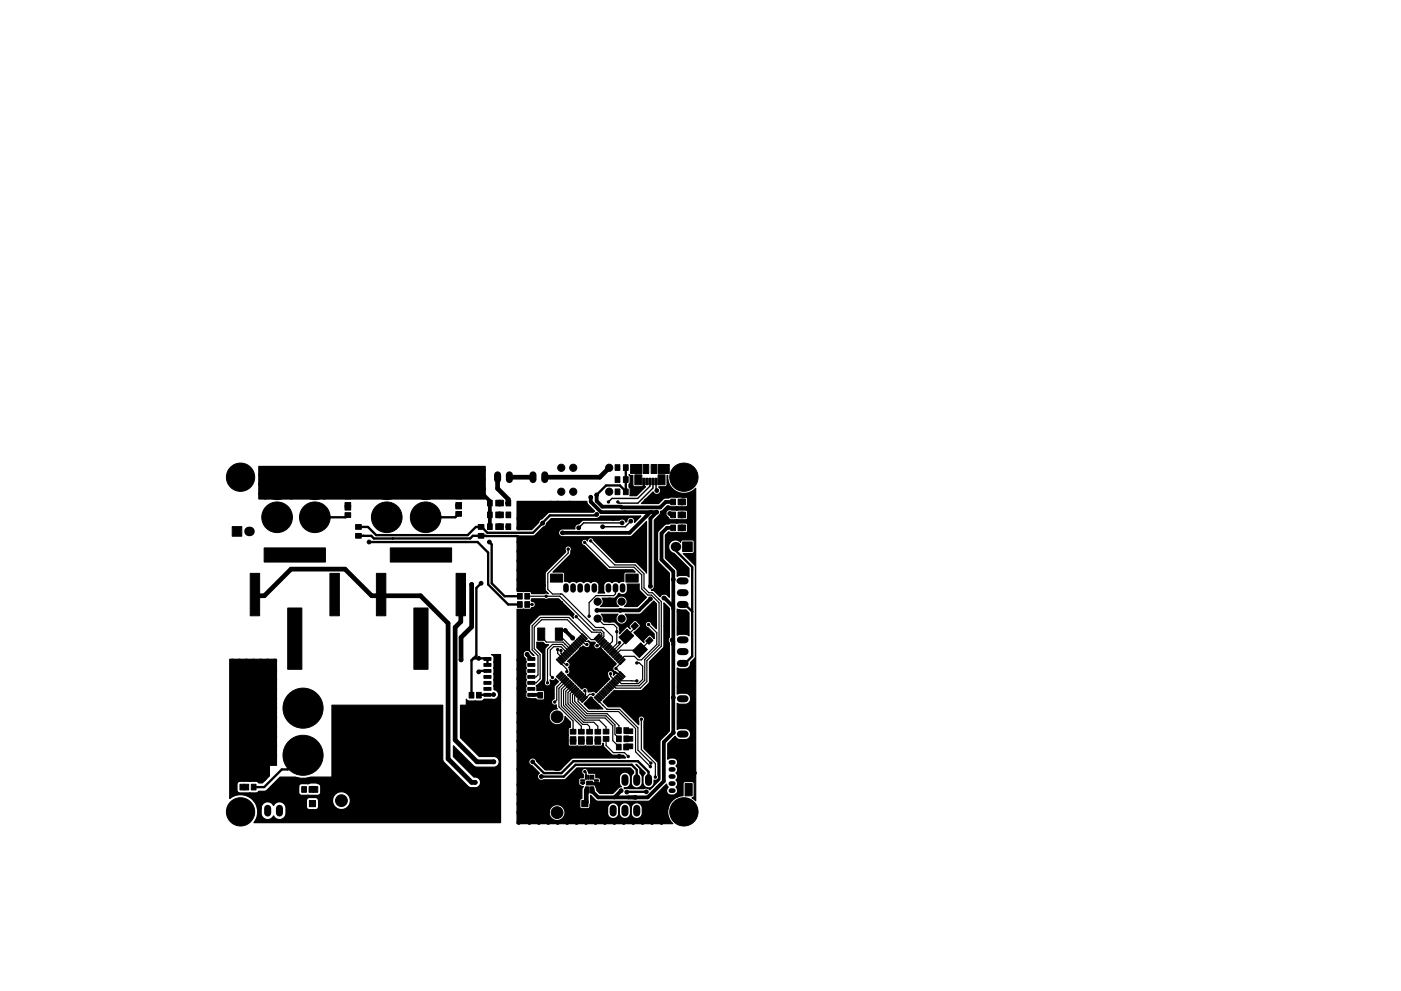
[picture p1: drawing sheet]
<svg xmlns="http://www.w3.org/2000/svg" width="297mm" height="210mm" viewBox="0 0 297 210" stroke-linecap="round" stroke-linejoin="round" font-family="sans-serif">
<g fill="#000" stroke="#000" stroke-width=".21">
<path d="M130.4 98.6h1v1.2h-1zM132.2 98.6h1v1.2h-1zM133.7 98.5h2.4v1.9h-2.4zM136.4 98.5h1.1v1.9h-1.1zM138.1 98.5h1.1v1.9h-1.1zM139.5 98.5h2.4v1.9h-2.4zM49.2 111.7h2.1v2.1h-2.1zM56 116.2h13v3h-13zM73.1 107.2h1.3v1h-1.3zM73.1 108.8h1.3v1h-1.3zM73.1 104.9h1.3v1h-1.3zM73.1 106.6h1.3v1h-1.3z"/>
<path d="M75.4 113.2h1.2v1h-1.2zM75.4 111.3h1.2v1h-1.2zM82.7 116.2h13v3h-13zM96.7 108.5h1.1v1h-1.1zM96.7 107h1.1v1h-1.1zM96.7 106.6h1.1v1h-1.1zM96.7 104.9h1.1v1h-1.1zM101.4 111.3h1.2v1h-1.2zM101.4 113.2h1.2v1h-1.2zM103.4 108.6h1v1.2h-1zM103.4 106.1h1v1.2h-1zM103.4 111.1h1v1.2h-1z"/>
<path d="M105.7 108.6h1v1.2h-1zM105.7 106.1h1v1.2h-1zM105.7 111.1h1v1.2h-1zM105.1 108.6h1v1.2h-1zM105.1 106.1h1v1.2h-1zM105.1 111.1h1v1.2h-1zM107.3 108.6h1v1.2h-1zM107.3 106.1h1v1.2h-1zM107.3 111.1h1v1.2h-1zM130.4 103.7h1v1.2h-1zM130.4 101.1h1v1.2h-1zM132.2 103.7h1v1.2h-1z"/>
<path d="M132.2 101.1h1v1.2h-1zM134.6 100.7h1.5v2.1h-1.5zM136.3 101.5h.4v1.3h-.4zM136.9 101.5h.5v1.3h-.5zM137.6 101.5h.4v1.3h-.4zM138.2 101.5h.5v1.3h-.5zM138.9 101.5h.4v1.3h-.4zM139.5 100.7h1.5v2.1h-1.5zM142.2 111.4h1v1.2h-1zM142.2 108.6h1v1.2h-1zM142.2 105.9h1v1.2h-1zM144.4 111.4h1v1.2h-1z"/>
<path d="M144.4 108.6h1v1.2h-1zM144.4 105.9h1v1.2h-1zM144.7 115h2.1v2h-2.1zM143.8 111.4h1v1.2h-1zM143.8 108.6h1v1.2h-1zM143.8 105.9h1v1.2h-1zM146.1 111.4h1v1.2h-1zM146.1 108.6h1v1.2h-1zM146.1 105.9h1v1.2h-1zM53 121.6h2v9h-2zM70 121.6h2v9h-2zM79.8 121.6h2v9h-2z"/>
<path d="M96.7 121.6h2v9h-2zM109.7 127.6h1v1.2h-1zM109.7 125.9h1v1.2h-1zM111.3 127.6h1v1.2h-1zM111.3 125.9h1v1.2h-1zM114 133.2h1.5v2.6h-1.5zM114 127.6h1.5v2.6h-1.5zM116.7 121.8h2.6v1.7h-2.6zM118.1 139.8l1.1 1-.1 .2-1.1-1zM118.4 139.4l1.1 1-.1 .2-1.1-1zM118.8 139.1l1.1 1-.1 .2-1.1-1zM119.2 138.7l1.1 1-.2 .2-1.1-1z"/>
<path d="M117.8 127.6h1.4v2.6h-1.4zM117.8 133.2h1.4v2.6h-1.4zM119.4 138.5l.2-.1 1 1.1-.2 .1zM119.9 138l1.1 1-.2 .2-1.1-1zM120.1 137.8l.2-.1 1 1.1-.2 .1zM120.5 137.4l.2-.1 1 1.1-.2 .1zM120.8 137.1l.2-.1 1 1-.2 .2zM121.2 136.7l.2-.1 1 1.1-.2 .1zM121.5 136.4l.2-.2 1 1.1-.2 .2zM121.9 136l.2-.1 1 1.1-.2 .1zM122.2 135.6l.2-.1 1 1.1-.2 .2zM122.7 135.2l1.1 1-.1 .2-1.1-1z"/>
<path d="M122.9 134.9l.2-.1 1 1.1-.2 .1zM123.3 134.6l.2-.1 1 1.1-.2 .1zM127 134.5l.2 .2-1.1 1-.1-.2zM127.4 134.8l.2 .2-1.1 1-.1-.2zM127.7 135.2l.2 .2-1.1 1-.1-.2zM127.1 136.5l1-1 .2 .2-1 1.1zM127.4 136.9l1-1 .2 .1-1 1.1zM128.8 136.3l.2 .2-1.1 1-.1-.2zM128.1 137.6l1-1 .2 .1-1 1.1zM129.5 137l.2 .2-1.1 1-.1-.2zM128.8 138.3l1-1 .3 .1-1.1 1.1zM129.2 138.7l1-1 .2 .1-1 1.1z"/>
<path d="M129.5 139l1-1 .3 .1-1.1 1.1zM129.9 139.4l1-1 .2 .1-1 1.1zM130.3 139.7l1-1 .2 .1-1 1.1zM130.6 140.1l1-1 .2 .1-1 1.1zM131 140.4l1-1 .2 .1-1 1.1zM132.3 139.8l.2 .2-1.1 1-.1-.2zM132.7 121.8h2.6v1.7h-2.6zM134.6 132l.8 .8-.9 .8-.7-.7zM131.2 135.2l1.7-1.7 1.5 1.4-1.7 1.7zM135.1 134.2l.9-.8 .7 .7-.9 .8zM136.4 133.8l.7 .7-.8 .9-.7-.7zM135.8 136.4l1.5 1.4-1.7 1.7-1.5-1.4z"/>
<path d="M136.9 136l.8-.9 .7 .7-.8 .9zM61 129h3v13h-3zM87.7 129h3v13h-3zM99.5 146.9h1v1.2h-1zM101 146.9h1v1.2h-1zM102.6 139.5h1.5v.6h-1.5zM102.6 140.8h1.5v.6h-1.5zM102.6 142h1.5v.6h-1.5zM102.6 143.3h1.5v.6h-1.5zM102.6 144.6h1.5v.6h-1.5zM102.6 145.9h1.5v.6h-1.5zM102.6 147.1h1.5v.6h-1.5z"/>
<path d="M102.6 148.4h1.5v.6h-1.5zM111.9 148.4h1.5v.6h-1.5zM111.9 147.1h1.5v.6h-1.5zM111.9 145.9h1.5v.6h-1.5zM111.9 144.6h1.5v.6h-1.5zM111.9 143.3h1.5v.6h-1.5zM111.9 142h1.5v.6h-1.5zM111.9 140.8h1.5v.6h-1.5zM111.9 139.5h1.5v.6h-1.5zM114.1 146.9h1v1.2h-1zM115.9 146.9h1v1.2h-1zM119 142.5l.2 .2-1.1 1-.1-.2z"/>
<path d="M119.3 142.9l.2 .2-1 1-.2-.2zM119.7 143.2l.2 .2-1.1 1-.1-.2zM120 143.6l.3 .2-1.1 1-.2-.2zM120.4 143.9l.2 .2-1.1 1-.1-.2zM119.8 145.3l1-1 .2 .1-1 1.1zM120.9 156.9h1.2v1h-1.2zM120.9 158.7h1.2v1h-1.2zM120.9 156.3h1.2v1h-1.2zM120.9 154.7h1.2v1h-1.2zM120.1 145.6l1-1 .2 .1-1 1.1zM120.5 146l1-1 .2 .1-1 1.1zM120.8 146.3l1-1 .2 .2-1 1z"/>
<path d="M121.2 146.7l1-1 .2 .1-1 1.1zM121.5 147l1-1 .2 .2-1 1.1zM122.6 158.7h1.2v1h-1.2zM122.6 156.9h1.2v1h-1.2zM122.6 154.7h1.2v1h-1.2zM122.6 156.3h1.2v1h-1.2zM121.9 147.4l1-1 .2 .1-1 1.1zM122.2 147.7l1-1 .2 .2-1 1.1zM122.6 148.1l1-1 .2 .1-1 1.1zM123.9 147.5l.2 .2-1 1-.2-.2zM124.3 147.8l.2 .2-1.1 1-.1-.2zM124.4 156.9h1.2v1h-1.2z"/>
<path d="M124.4 158.7h1.2v1h-1.2zM124.4 156.3h1.2v1h-1.2zM124.4 154.7h1.2v1h-1.2zM126.2 158.7h1.2v1h-1.2zM126.2 156.9h1.2v1h-1.2zM126.2 154.7h1.2v1h-1.2zM126.2 156.3h1.2v1h-1.2zM126.1 147.8l1.1 1-.1 .2-1.1-1zM126.5 147.5l1.1 1-.1 .2-1.1-1zM126.7 147.2l.2-.1 1 1.1-.2 .1zM127.1 146.9l.2-.2 1 1.1-.2 .2zM127.5 146.4l1.1 1-.1 .2-1.1-1z"/>
<path d="M127.8 146.2l.2-.2 1 1.1-.2 .2zM128.2 145.7l1.1 1-.1 .2-1.1-1zM128.5 145.4l.2-.1 1 1.1-.2 .1zM128.8 145.1l.2-.1 1 1.1-.2 .1zM127.9 156.3h1.2v1h-1.2zM127.9 154.7h1.2v1h-1.2zM129.3 144.6l1.1 1-.1 .2-1.1-1zM129.5 144.4l.3-.1 1 1.1-.3 .1zM129.9 144l.2-.1 1 1.1-.2 .1zM130.4 143.6l1.1 1-.2 .2-1.1-1zM130.7 157.9h1v1.2h-1zM130.7 156.1h1v1.2h-1z"/>
<path d="M130.7 154.4h1v1.2h-1zM130.6 143.3l.2-.1 1 1.1-.2 .1zM131 143l.2-.1 1 1.1-.2 .1zM131.3 142.6l.2-.1 1 1.1-.2 .1zM132.2 157.9h1v1.2h-1zM132.3 156.1h1v1.2h-1zM132.3 154.4h1v1.2h-1zM132.6 157.8h1.6v1h-1.6zM132.6 156.2h1.6v1h-1.6zM132.6 154.6h1.6v1h-1.6zM137.6 154.6h1.6v1h-1.6zM137.6 156.2h1.6v1h-1.6z"/>
<path d="M137.6 157.8h1.6v1h-1.6zM49.1 166.4h1v1.2h-1zM51.7 166.4h1v1.2h-1zM50.9 166.4h1v1.2h-1zM53.3 166.4h1v1.2h-1zM64 166.9h1v1.2h-1zM65.6 169.8h1.3v1.3h-1.3zM66.4 166.9h1v1.2h-1zM65.5 166.9h1v1.2h-1zM68.1 166.9h1v1.2h-1zM123.1 165.9h.9v.3h-.9zM123.1 165.4h.9v.3h-.9z"/>
<path d="M123.4 169.8h1.2v1.3h-1.2zM124.1 164.5h.3v.8h-.3zM124.1 166.9h.4v1.3h-.4zM124.6 164.5h.3v.8h-.3zM124.5 166.9h.4v1.3h-.4zM125.1 164.5h.3v.8h-.3zM125.1 166.9h.4v1.3h-.4zM125.6 164.5h.3v.8h-.3zM125.5 166.9h.4v1.3h-.4zM126 165.4h.9v.3h-.9zM126 165.9h.9v.3h-.9zM145.2 160.6h1.6v2.6h-1.6z"/>
<path d="M145.2 166.2h1.6v2.6h-1.6z"/>
<circle cx="56" cy="99.7" r=".4"/>
<circle cx="57.5" cy="99.7" r=".4"/>
<circle cx="59" cy="99.7" r=".4"/>
<circle cx="60.5" cy="99.7" r=".4"/>
<circle cx="62" cy="99.7" r=".4"/>
<circle cx="63.5" cy="99.7" r=".4"/>
<circle cx="65" cy="99.7" r=".4"/>
<circle cx="66.5" cy="99.7" r=".4"/>
<circle cx="68" cy="99.7" r=".4"/>
<circle cx="69.5" cy="99.7" r=".4"/>
<circle cx="71" cy="99.7" r=".4"/>
<circle cx="72.5" cy="99.7" r=".4"/>
<circle cx="74" cy="99.7" r=".4"/>
<circle cx="75.5" cy="99.7" r=".4"/>
<circle cx="77" cy="99.7" r=".4"/>
<circle cx="78.5" cy="99.7" r=".4"/>
<circle cx="80" cy="99.7" r=".4"/>
<circle cx="81.5" cy="99.7" r=".4"/>
<circle cx="83" cy="99.7" r=".4"/>
<circle cx="84.5" cy="99.7" r=".4"/>
<circle cx="86" cy="99.7" r=".4"/>
<circle cx="87.5" cy="99.7" r=".4"/>
<circle cx="89" cy="99.7" r=".4"/>
<circle cx="90.5" cy="99.7" r=".4"/>
<circle cx="92" cy="99.7" r=".4"/>
<circle cx="93.5" cy="99.7" r=".4"/>
<circle cx="95" cy="99.7" r=".4"/>
<circle cx="96.5" cy="99.7" r=".4"/>
<circle cx="98" cy="99.7" r=".4"/>
<circle cx="99.5" cy="99.7" r=".4"/>
<circle cx="101" cy="99.7" r=".4"/>
<circle cx="102.5" cy="99.7" r=".4"/>
<circle cx="119" cy="99.2" r=".76"/>
<circle cx="121.5" cy="99.2" r=".76"/>
<circle cx="129.2" cy="99.2" r=".76"/>
<circle cx="130.9" cy="99.2" r=".4"/>
<circle cx="51" cy="101.2" r="3"/>
<circle cx="55.2" cy="104.7" r=".4"/>
<circle cx="55.2" cy="102.7" r=".4"/>
<circle cx="55.3" cy="100.7" r=".4"/>
<circle cx="56" cy="103.7" r=".4"/>
<circle cx="56" cy="101.7" r=".4"/>
<circle cx="56.3" cy="105.5" r=".4"/>
<circle cx="56.7" cy="100.7" r=".4"/>
<circle cx="58.7" cy="102.7" r="3.2"/>
<circle cx="58.7" cy="109.7" r="3.2"/>
<circle cx="61.2" cy="102.7" r=".4"/>
<circle cx="61.3" cy="100.7" r=".4"/>
<circle cx="61.7" cy="105.5" r=".4"/>
<circle cx="62" cy="103.7" r=".4"/>
<circle cx="62" cy="101.7" r=".4"/>
<circle cx="62.7" cy="104.7" r=".4"/>
<circle cx="62.7" cy="102.7" r=".4"/>
<circle cx="62.7" cy="100.7" r=".4"/>
<circle cx="63.5" cy="103.7" r=".4"/>
<circle cx="63.5" cy="101.7" r=".4"/>
<circle cx="64.2" cy="104.7" r=".4"/>
<circle cx="64.2" cy="102.7" r=".4"/>
<circle cx="64.3" cy="100.7" r=".4"/>
<circle cx="66.8" cy="102.7" r="3.3"/>
<circle cx="66.8" cy="109.7" r="3.3"/>
<circle cx="68.7" cy="105.5" r=".4"/>
<circle cx="68.7" cy="100.7" r=".4"/>
<circle cx="70.2" cy="104.7" r=".4"/>
<circle cx="70.2" cy="102.7" r=".4"/>
<circle cx="70.3" cy="100.7" r=".4"/>
<circle cx="71" cy="103.7" r=".4"/>
<circle cx="71" cy="101.7" r=".4"/>
<circle cx="71.8" cy="104.7" r=".4"/>
<circle cx="71.8" cy="102.7" r=".4"/>
<circle cx="71.8" cy="100.7" r=".4"/>
<circle cx="72.5" cy="103.7" r=".4"/>
<circle cx="72.5" cy="101.7" r=".4"/>
<circle cx="73.2" cy="104.7" r=".4"/>
<circle cx="73.2" cy="102.7" r=".4"/>
<circle cx="73.3" cy="100.7" r=".4"/>
<circle cx="74" cy="103.7" r=".4"/>
<circle cx="74" cy="101.7" r=".4"/>
<circle cx="74.8" cy="104.7" r=".4"/>
<circle cx="74.8" cy="102.7" r=".4"/>
<circle cx="74.8" cy="100.7" r=".4"/>
<circle cx="75.5" cy="103.7" r=".4"/>
<circle cx="75.5" cy="101.7" r=".4"/>
<circle cx="76" cy="113.7" r=".4"/>
<circle cx="76" cy="111.8" r=".4"/>
<circle cx="76.2" cy="104.7" r=".4"/>
<circle cx="76.2" cy="102.7" r=".4"/>
<circle cx="76.3" cy="100.7" r=".4"/>
<circle cx="77" cy="103.7" r=".4"/>
<circle cx="77" cy="101.7" r=".4"/>
<circle cx="77.8" cy="104.7" r=".4"/>
<circle cx="77.8" cy="102.7" r=".4"/>
<circle cx="77.8" cy="100.7" r=".4"/>
<circle cx="78.2" cy="115" r=".4"/>
<circle cx="78.5" cy="103.7" r=".4"/>
<circle cx="78.5" cy="101.7" r=".4"/>
<circle cx="79.2" cy="104.7" r=".4"/>
<circle cx="79.2" cy="102.7" r=".4"/>
<circle cx="79.3" cy="100.7" r=".4"/>
<circle cx="82" cy="102.7" r="3.3"/>
<circle cx="82" cy="109.7" r="3.3"/>
<circle cx="84.5" cy="103.7" r=".4"/>
<circle cx="84.5" cy="101.7" r=".4"/>
<circle cx="85.2" cy="104.7" r=".4"/>
<circle cx="85.2" cy="102.7" r=".4"/>
<circle cx="85.3" cy="100.7" r=".4"/>
<circle cx="86" cy="103.7" r=".4"/>
<circle cx="86" cy="101.7" r=".4"/>
<circle cx="86.7" cy="104.7" r=".4"/>
<circle cx="86.7" cy="102.7" r=".4"/>
<circle cx="86.8" cy="100.7" r=".4"/>
<circle cx="87.5" cy="103.7" r=".4"/>
<circle cx="87.5" cy="101.7" r=".4"/>
<circle cx="88.2" cy="104.7" r=".4"/>
<circle cx="88.2" cy="100.7" r=".4"/>
<circle cx="90.3" cy="102.7" r="3.2"/>
<circle cx="90.3" cy="109.7" r="3.2"/>
<circle cx="92.7" cy="104.7" r=".4"/>
<circle cx="92.7" cy="102.7" r=".4"/>
<circle cx="92.8" cy="100.7" r=".4"/>
<circle cx="93.5" cy="103.7" r=".4"/>
<circle cx="93.5" cy="101.7" r=".4"/>
<circle cx="94.2" cy="104.7" r=".4"/>
<circle cx="94.2" cy="102.7" r=".4"/>
<circle cx="94.2" cy="100.7" r=".4"/>
<circle cx="95" cy="103.7" r=".4"/>
<circle cx="95" cy="101.7" r=".4"/>
<circle cx="95.7" cy="104.7" r=".4"/>
<circle cx="95.7" cy="102.7" r=".4"/>
<circle cx="95.8" cy="100.7" r=".4"/>
<circle cx="96.5" cy="103.7" r=".4"/>
<circle cx="96.5" cy="101.7" r=".4"/>
<circle cx="97.2" cy="104.7" r=".4"/>
<circle cx="97.2" cy="102.7" r=".4"/>
<circle cx="97.2" cy="100.7" r=".4"/>
<circle cx="98" cy="103.7" r=".4"/>
<circle cx="98.7" cy="104.7" r=".4"/>
<circle cx="99" cy="101.7" r="2.25"/>
<circle cx="99.5" cy="103.7" r=".4"/>
<circle cx="100.2" cy="104.7" r=".4"/>
<circle cx="101" cy="103.7" r=".4"/>
<circle cx="101" cy="101.7" r=".4"/>
<circle cx="101.8" cy="102.7" r=".4"/>
<circle cx="101.8" cy="100.7" r=".4"/>
<circle cx="102" cy="113.7" r=".4"/>
<circle cx="102" cy="111.8" r=".4"/>
<circle cx="102" cy="105" r=".4"/>
<circle cx="102.5" cy="103.7" r=".4"/>
<circle cx="102.5" cy="101.7" r=".4"/>
<circle cx="103.8" cy="115" r=".4"/>
<circle cx="107.7" cy="106.7" r=".4"/>
<circle cx="107.7" cy="111.7" r=".4"/>
<circle cx="107.8" cy="109.2" r=".4"/>
<circle cx="110" cy="119" r=".4"/>
<circle cx="110" cy="117" r=".4"/>
<circle cx="110" cy="112" r=".4"/>
<circle cx="110" cy="115" r=".4"/>
<circle cx="110" cy="110" r=".4"/>
<circle cx="110.5" cy="108.5" r=".4"/>
<circle cx="111.5" cy="107.5" r=".4"/>
<circle cx="113.5" cy="107.5" r=".4"/>
<circle cx="115" cy="111" r=".4"/>
<circle cx="115.2" cy="107.2" r=".4"/>
<circle cx="116.7" cy="106.7" r=".4"/>
<circle cx="118.2" cy="106.7" r=".4"/>
<circle cx="119" cy="104.3" r=".76"/>
<circle cx="119.2" cy="113" r=".4"/>
<circle cx="120.5" cy="116.5" r=".25"/>
<circle cx="120.8" cy="106.7" r=".4"/>
<circle cx="121.5" cy="104.3" r=".76"/>
<circle cx="122.5" cy="110.5" r=".4"/>
<circle cx="122.7" cy="112" r=".4"/>
<circle cx="124" cy="115.1" r=".25"/>
<circle cx="125.2" cy="114.8" r=".25"/>
<circle cx="125.2" cy="105.5" r=".4"/>
<circle cx="126.5" cy="105" r=".4"/>
<circle cx="126.5" cy="109.1" r=".4"/>
<circle cx="127.8" cy="111.8" r=".4"/>
<circle cx="128.4" cy="115.5" r=".25"/>
<circle cx="129" cy="106.5" r=".25"/>
<circle cx="129.2" cy="104.3" r=".76"/>
<circle cx="130" cy="110" r=".4"/>
<circle cx="130.9" cy="104.3" r=".4"/>
<circle cx="130.9" cy="101.7" r=".4"/>
<circle cx="131" cy="106.5" r=".25"/>
<circle cx="131.9" cy="110.9" r=".4"/>
<circle cx="133.8" cy="110.6" r=".4"/>
<circle cx="136.5" cy="103.2" r=".25"/>
<circle cx="137" cy="106.2" r=".4"/>
<circle cx="139.2" cy="104.1" r=".4"/>
<circle cx="139.3" cy="108.7" r=".4"/>
<circle cx="141.5" cy="103.5" r=".4"/>
<circle cx="142" cy="108.9" r=".4"/>
<circle cx="142.5" cy="114.2" r=".4"/>
<circle cx="143" cy="105" r=".4"/>
<circle cx="145" cy="101.2" r="3"/>
<circle cx="145" cy="105.2" r=".4"/>
<circle cx="147" cy="113.7" r=".4"/>
<circle cx="147" cy="104.7" r=".4"/>
<circle cx="97.8" cy="140" r=".4"/>
<circle cx="100" cy="124" r=".4"/>
<circle cx="101.5" cy="139.7" r=".4"/>
<circle cx="102" cy="123.7" r=".4"/>
<circle cx="110" cy="140" r=".4"/>
<circle cx="110" cy="123" r=".4"/>
<circle cx="110" cy="125" r=".4"/>
<circle cx="110" cy="121" r=".4"/>
<circle cx="111.2" cy="136.7" r=".4"/>
<circle cx="111.2" cy="130.5" r=".4"/>
<circle cx="111.2" cy="134" r=".4"/>
<circle cx="111.8" cy="138.8" r=".4"/>
<circle cx="112" cy="124.2" r=".4"/>
<circle cx="112.8" cy="128.2" r=".25"/>
<circle cx="113.2" cy="122.7" r=".4"/>
<circle cx="114" cy="125.5" r=".4"/>
<circle cx="114.7" cy="134.5" r=".4"/>
<circle cx="115" cy="137.7" r=".4"/>
<circle cx="115.2" cy="124.2" r=".4"/>
<circle cx="115.8" cy="126.5" r=".25"/>
<circle cx="118.2" cy="137.8" r=".25"/>
<circle cx="118.5" cy="134.5" r=".4"/>
<circle cx="118.9" cy="138" r=".25"/>
<circle cx="119.8" cy="133.7" r=".4"/>
<circle cx="121.4" cy="135.4" r=".4"/>
<circle cx="122.2" cy="130.8" r=".25"/>
<circle cx="123.2" cy="137.7" r=".4"/>
<circle cx="124.4" cy="136.7" r=".25"/>
<circle cx="124.9" cy="130.7" r=".25"/>
<circle cx="125" cy="139.5" r=".4"/>
<circle cx="126.6" cy="129.5" r=".4"/>
<circle cx="126.6" cy="137" r=".25"/>
<circle cx="126.7" cy="131.2" r=".76"/>
<circle cx="126.7" cy="127.6" r=".76"/>
<circle cx="127.5" cy="138.2" r=".4"/>
<circle cx="129.2" cy="131.2" r=".76"/>
<circle cx="129.2" cy="127.6" r=".76"/>
<circle cx="130.8" cy="134" r=".25"/>
<circle cx="131.4" cy="136.3" r=".25"/>
<circle cx="131.5" cy="129.5" r=".4"/>
<circle cx="131.8" cy="131.2" r=".76"/>
<circle cx="131.8" cy="127.6" r=".76"/>
<circle cx="137.5" cy="132.5" r=".25"/>
<circle cx="137.9" cy="124.4" r=".4"/>
<circle cx="137.9" cy="127.1" r=".4"/>
<circle cx="140.8" cy="126.9" r=".4"/>
<circle cx="141.2" cy="137.1" r=".4"/>
<circle cx="141.3" cy="133" r=".4"/>
<circle cx="141.3" cy="129" r=".4"/>
<circle cx="142.5" cy="135.8" r=".4"/>
<circle cx="142.8" cy="122.9" r=".4"/>
<circle cx="144" cy="129.7" r=".4"/>
<circle cx="145.5" cy="130.2" r=".4"/>
<circle cx="49.3" cy="148.2" r=".4"/>
<circle cx="49.3" cy="156.2" r=".4"/>
<circle cx="49.3" cy="158.2" r=".4"/>
<circle cx="49.3" cy="146.2" r=".4"/>
<circle cx="49.3" cy="154.2" r=".4"/>
<circle cx="49.3" cy="144.2" r=".4"/>
<circle cx="49.3" cy="152.2" r=".4"/>
<circle cx="49.3" cy="142.2" r=".4"/>
<circle cx="49.3" cy="140.2" r=".4"/>
<circle cx="49.3" cy="150.2" r=".4"/>
<circle cx="50" cy="141.2" r=".4"/>
<circle cx="50" cy="143.2" r=".4"/>
<circle cx="50" cy="153.2" r=".4"/>
<circle cx="50" cy="151.2" r=".4"/>
<circle cx="50" cy="155.2" r=".4"/>
<circle cx="50" cy="147.2" r=".4"/>
<circle cx="50" cy="159.2" r=".4"/>
<circle cx="50" cy="145.2" r=".4"/>
<circle cx="50" cy="157.2" r=".4"/>
<circle cx="50.7" cy="156.2" r=".4"/>
<circle cx="50.7" cy="146.2" r=".4"/>
<circle cx="50.7" cy="154.2" r=".4"/>
<circle cx="50.7" cy="144.2" r=".4"/>
<circle cx="50.7" cy="140.2" r=".4"/>
<circle cx="50.7" cy="142.2" r=".4"/>
<circle cx="51.5" cy="141.2" r=".4"/>
<circle cx="51.5" cy="143.2" r=".4"/>
<circle cx="51.5" cy="157.2" r=".4"/>
<circle cx="51.5" cy="145.2" r=".4"/>
<circle cx="51.5" cy="155.2" r=".4"/>
<circle cx="52.3" cy="146.2" r=".4"/>
<circle cx="52.3" cy="156.2" r=".4"/>
<circle cx="52.3" cy="142.2" r=".4"/>
<circle cx="52.3" cy="140.2" r=".4"/>
<circle cx="52.3" cy="144.2" r=".4"/>
<circle cx="52.3" cy="154.2" r=".4"/>
<circle cx="53" cy="141.2" r=".4"/>
<circle cx="53" cy="143.2" r=".4"/>
<circle cx="53" cy="145.2" r=".4"/>
<circle cx="53" cy="155.2" r=".4"/>
<circle cx="53.2" cy="150.2" r="4.2"/>
<circle cx="53.7" cy="146.2" r=".4"/>
<circle cx="53.7" cy="156.2" r=".4"/>
<circle cx="53.7" cy="140.2" r=".4"/>
<circle cx="53.7" cy="142.2" r=".4"/>
<circle cx="53.7" cy="144.2" r=".4"/>
<circle cx="53.7" cy="154.2" r=".4"/>
<circle cx="54.5" cy="141.2" r=".4"/>
<circle cx="54.5" cy="143.2" r=".4"/>
<circle cx="54.5" cy="145.2" r=".4"/>
<circle cx="54.5" cy="155.2" r=".4"/>
<circle cx="55.2" cy="142.3" r=".4"/>
<circle cx="55.3" cy="156.2" r=".4"/>
<circle cx="55.3" cy="144.2" r=".4"/>
<circle cx="55.3" cy="140.2" r=".4"/>
<circle cx="55.3" cy="154.2" r=".4"/>
<circle cx="56" cy="141.2" r=".4"/>
<circle cx="56" cy="143.2" r=".4"/>
<circle cx="56" cy="153.2" r=".4"/>
<circle cx="56" cy="157.2" r=".4"/>
<circle cx="56" cy="147.2" r=".4"/>
<circle cx="56" cy="155.2" r=".4"/>
<circle cx="56" cy="145.2" r=".4"/>
<circle cx="56.7" cy="146.2" r=".4"/>
<circle cx="56.7" cy="156.2" r=".4"/>
<circle cx="56.7" cy="158.2" r=".4"/>
<circle cx="56.7" cy="148.2" r=".4"/>
<circle cx="56.7" cy="152.2" r=".4"/>
<circle cx="56.7" cy="144.2" r=".4"/>
<circle cx="56.7" cy="140.2" r=".4"/>
<circle cx="56.7" cy="142.2" r=".4"/>
<circle cx="56.7" cy="150.2" r=".4"/>
<circle cx="56.7" cy="154.2" r=".4"/>
<circle cx="57.5" cy="141.2" r=".4"/>
<circle cx="57.5" cy="151.2" r=".4"/>
<circle cx="57.5" cy="143.2" r=".4"/>
<circle cx="57.5" cy="153.2" r=".4"/>
<circle cx="57.5" cy="147.2" r=".4"/>
<circle cx="57.5" cy="149.2" r=".4"/>
<circle cx="57.5" cy="157.2" r=".4"/>
<circle cx="57.5" cy="155.2" r=".4"/>
<circle cx="57.5" cy="159.2" r=".4"/>
<circle cx="57.5" cy="145.2" r=".4"/>
<circle cx="58.3" cy="146.2" r=".4"/>
<circle cx="58.3" cy="148.2" r=".4"/>
<circle cx="58.3" cy="156.2" r=".4"/>
<circle cx="58.3" cy="158.2" r=".4"/>
<circle cx="58.3" cy="140.2" r=".4"/>
<circle cx="58.3" cy="152.2" r=".4"/>
<circle cx="58.3" cy="142.2" r=".4"/>
<circle cx="58.3" cy="154.2" r=".4"/>
<circle cx="58.3" cy="144.2" r=".4"/>
<circle cx="58.3" cy="150.2" r=".4"/>
<circle cx="64.2" cy="150.2" r="4.2"/>
<circle cx="72.4" cy="154.6" r="1.25"/>
<circle cx="100" cy="147.5" r=".4"/>
<circle cx="101.5" cy="142.5" r=".4"/>
<circle cx="104.7" cy="147.4" r=".4"/>
<circle cx="110" cy="153.2" r=".4"/>
<circle cx="110" cy="151.2" r=".4"/>
<circle cx="110" cy="159.2" r=".4"/>
<circle cx="110" cy="142" r=".4"/>
<circle cx="110" cy="155.2" r=".4"/>
<circle cx="110" cy="157.2" r=".4"/>
<circle cx="110" cy="146" r=".4"/>
<circle cx="110" cy="144" r=".4"/>
<circle cx="114.5" cy="147.5" r=".4"/>
<circle cx="115.8" cy="146" r=".4"/>
<circle cx="116.1" cy="144.9" r=".25"/>
<circle cx="117.1" cy="143.8" r=".25"/>
<circle cx="117.6" cy="148.9" r=".25"/>
<circle cx="118.1" cy="152.1" r="1.25"/>
<circle cx="120.2" cy="142.5" r=".25"/>
<circle cx="120.2" cy="141" r=".25"/>
<circle cx="122" cy="143.7" r=".4"/>
<circle cx="122" cy="140.2" r=".4"/>
<circle cx="124" cy="142.2" r=".4"/>
<circle cx="124" cy="146.5" r=".25"/>
<circle cx="124.2" cy="145.2" r=".4"/>
<circle cx="125.7" cy="147.3" r=".25"/>
<circle cx="126.8" cy="150" r=".4"/>
<circle cx="126.8" cy="144" r=".4"/>
<circle cx="128.5" cy="144" r=".4"/>
<circle cx="129.4" cy="142.9" r=".25"/>
<circle cx="130.5" cy="148" r=".4"/>
<circle cx="130.6" cy="141.8" r=".25"/>
<circle cx="135" cy="140.7" r=".25"/>
<circle cx="135" cy="144.5" r=".25"/>
<circle cx="136" cy="152.6" r=".25"/>
<circle cx="136" cy="151.2" r=".4"/>
<circle cx="137" cy="154.2" r=".4"/>
<circle cx="141" cy="155.5" r=".4"/>
<circle cx="142.7" cy="155.4" r=".4"/>
<circle cx="142.8" cy="148" r=".4"/>
<circle cx="143" cy="157" r=".4"/>
<circle cx="147" cy="156.5" r=".4"/>
<circle cx="147" cy="158.5" r=".4"/>
<circle cx="147" cy="154.5" r=".4"/>
<circle cx="147" cy="146.5" r=".4"/>
<circle cx="147" cy="144.5" r=".4"/>
<circle cx="147" cy="148.5" r=".4"/>
<circle cx="147" cy="152.5" r=".4"/>
<circle cx="147" cy="142.5" r=".4"/>
<circle cx="147" cy="150.5" r=".4"/>
<circle cx="49.3" cy="160.2" r=".4"/>
<circle cx="49.3" cy="162.2" r=".4"/>
<circle cx="49.3" cy="164.2" r=".4"/>
<circle cx="50" cy="163.2" r=".4"/>
<circle cx="50" cy="161.2" r=".4"/>
<circle cx="50" cy="165.2" r=".4"/>
<circle cx="50.7" cy="164.2" r=".4"/>
<circle cx="51" cy="172.2" r="3"/>
<circle cx="51.5" cy="163.2" r=".4"/>
<circle cx="51.5" cy="165.2" r=".4"/>
<circle cx="52.3" cy="164.2" r=".4"/>
<circle cx="53" cy="165.2" r=".4"/>
<circle cx="53.2" cy="160.2" r="4.2"/>
<circle cx="53.7" cy="164.2" r=".4"/>
<circle cx="54.5" cy="163.2" r=".4"/>
<circle cx="54.5" cy="165.2" r=".4"/>
<circle cx="55.3" cy="164.2" r=".4"/>
<circle cx="56" cy="163.2" r=".4"/>
<circle cx="56" cy="165.2" r=".4"/>
<circle cx="56.7" cy="160.2" r=".4"/>
<circle cx="56.7" cy="162.2" r=".4"/>
<circle cx="57.5" cy="161.2" r=".4"/>
<circle cx="58.3" cy="160.2" r=".4"/>
<circle cx="64.2" cy="160.2" r="4.2"/>
<circle cx="64.5" cy="167.5" r=".4"/>
<circle cx="66.3" cy="173" r=".65"/>
<circle cx="72.4" cy="164.8" r="1.25"/>
<circle cx="72.4" cy="169.9" r="1.25"/>
<circle cx="100.8" cy="166" r=".4"/>
<circle cx="104.7" cy="161.6" r=".4"/>
<circle cx="110" cy="166.5" r=".4"/>
<circle cx="110" cy="174.5" r=".4"/>
<circle cx="110" cy="168.5" r=".4"/>
<circle cx="110" cy="170.5" r=".4"/>
<circle cx="110" cy="172.5" r=".4"/>
<circle cx="110" cy="163.2" r=".4"/>
<circle cx="112.2" cy="174.5" r=".4"/>
<circle cx="112.9" cy="161.6" r=".4"/>
<circle cx="114.2" cy="174.5" r=".4"/>
<circle cx="114.8" cy="164.7" r=".4"/>
<circle cx="116.2" cy="174.5" r=".4"/>
<circle cx="118.1" cy="162.2" r="1.25"/>
<circle cx="118.1" cy="172.4" r="1.25"/>
<circle cx="118.2" cy="174.5" r=".4"/>
<circle cx="119.5" cy="170.7" r=".4"/>
<circle cx="120.2" cy="174.5" r=".4"/>
<circle cx="122.2" cy="174.5" r=".4"/>
<circle cx="122.5" cy="169.7" r=".4"/>
<circle cx="123" cy="164.5" r=".4"/>
<circle cx="123.5" cy="166.2" r=".25"/>
<circle cx="124" cy="173" r=".65"/>
<circle cx="124" cy="163.7" r=".25"/>
<circle cx="124.2" cy="174.5" r=".4"/>
<circle cx="126.2" cy="174.5" r=".4"/>
<circle cx="127.2" cy="164.5" r=".4"/>
<circle cx="128.2" cy="174.5" r=".4"/>
<circle cx="130.2" cy="174.5" r=".4"/>
<circle cx="131.3" cy="160.4" r=".4"/>
<circle cx="131.7" cy="167.7" r=".4"/>
<circle cx="132.2" cy="174.5" r=".4"/>
<circle cx="132.9" cy="168" r=".4"/>
<circle cx="133.2" cy="160.5" r=".25"/>
<circle cx="134.3" cy="174.5" r=".4"/>
<circle cx="134.7" cy="169.2" r=".4"/>
<circle cx="136.3" cy="174.5" r=".4"/>
<circle cx="136.3" cy="164" r=".4"/>
<circle cx="137" cy="168" r=".4"/>
<circle cx="137.9" cy="162.7" r=".25"/>
<circle cx="138" cy="161.9" r=".25"/>
<circle cx="138.3" cy="174.5" r=".4"/>
<circle cx="138.8" cy="160.2" r=".4"/>
<circle cx="138.9" cy="164.9" r=".25"/>
<circle cx="140.3" cy="174.5" r=".4"/>
<circle cx="141" cy="167.2" r=".4"/>
<circle cx="141.3" cy="173.5" r=".4"/>
<circle cx="141.3" cy="171.5" r=".4"/>
<circle cx="141.5" cy="169.7" r=".4"/>
<circle cx="143.5" cy="168.7" r=".4"/>
<circle cx="144" cy="162.5" r=".4"/>
<circle cx="144" cy="167.5" r=".4"/>
<circle cx="144" cy="164" r=".4"/>
<circle cx="144" cy="165.2" r=".4"/>
<circle cx="145" cy="172.2" r="3"/>
<circle cx="146" cy="167.2" r=".25"/>
<circle cx="147" cy="160.5" r=".4"/>
<circle cx="147.3" cy="164" r=".4"/>
</g>
<g fill="#000">
<circle cx="52.8" cy="112.7" r="1.02"/>
<circle cx="143.2" cy="116" r="1.02"/>
</g>
<g fill="none" stroke="#000" stroke-width="1.5">
<path d="M105.5 100.7v1M108 100.7v1M113 100.7v1M115.5 100.7v1M144.2 128.2h1M144.2 125.7h1M144.2 123.2h1M144.2 120.7h1M144.2 138.2h1M144.2 135.7h1M144.2 133.2h1M144.2 153.2h1"/>
<path d="M144.2 155.7h1M144.2 148.2h1M144.2 145.7h1M144.2 140.7h1M56.7 171.5v1M59.3 171.5v1M130 165v1M130 171.5v1M132.5 165v1M132.5 171.5v1M135 165v1M135 171.5v1"/>
<path d="M137.5 165v1M137.5 171.5v1"/>
</g>
<g fill="none" stroke="#000" stroke-width="1">
<path d="M129.2 99.2l-2 2h-11.7M105.5 101.2v2.5l2.3 2.2v.8h-.1M107.7 106.7h.1M108 101.2h5M54 126.4h2l5.7-5.7h11.4l5.7 5.7h10.4l5.8 5.8v28.8l5 5h.8M97.7 126.4v5.5l-1.2 1.2v23.9l4.6 4.6h3.6M100 124v9l-2.2 2.2v4.8M143.9 123.2h.9M124.3 167.6v2.6l-.3 .3M142.2 160.2h.6M142.2 161.7h.6M142.2 163.2h.6"/>
<path d="M142.2 164.7h.6M142.2 166.2h.6M142.2 167.7h.6"/>
</g>
<path d="M120 124.3v.8M121.5 124.3v.8M123 124.3v.8M124.5 124.3v.8M126 124.3v.8M127.5 124.3v.8M129 124.3v.8M130.5 124.3v.8M132 124.3v.8" fill="none" stroke="#000" stroke-width="1.2"/>
<g fill="none" stroke="#000" stroke-width=".5">
<path d="M132.7 99.2v5.1M73.7 107.1v.6M73.7 109.3l-.4 .4h-6.6M76 113.7h2.7l.6 .5h20.4l.5-.5h9.6M77.1 113.7h.1M78.3 115h22.9l2.3 2.2v6.8l4.3 4.2h2.4M83.3 114.2h.1M97.2 107.1v.4M97.2 109l-.7 .7h-6.2M103.8 115l.4 .5v8.2l2.8 2.8h3.2M105.6 111.7h.9M105.6 109.2h.6"/>
<path d="M105.6 106.7h.9M107.7 111.7h.1M115.1 111l-2.1 2h-9.7l-1.2-1.2h-1.2l-1.7 1.7h-19.5l-1.7-1.7h-2M126.5 109.1l-.2 .2h-9.7l-1.5 1.6M132.7 104.2l-1.3-1.2h-2.9l-2 2M143.2 116v.8l3.6 3.5v18.9l-1.6 1.5h-.4M144.3 112h.6M144.3 109.2h.6M144.3 106.5h.6M100.4 139.7h2.8l.2 .1v1.3M102 123.7l-1 1v14.4l-1 1v7.4M144.8 128.2h.4l1.6 1.6"/>
<path d="M64.3 160l-3.3 3.2h-1.3l-3.7 3.8h-2.2M103.4 142.3h-1.7l-.2 .2M104.7 147.4l-3.2 .1M51.4 167h.8M66 167h.9M112.9 161.6l2.4 2.4h3.7l2.6-2.5h13.6l2.3 2.2v1.8M114.8 164.7l4.7 .1 2.5-2.5h11.9l1.1 1v2.2M137 168h-4.1"/>
</g>
<g fill="none" stroke="#000" stroke-width=".25">
<path d="M120.5 116.6h.1M120.5 116.5v.8l-4.4 4.4v3.3l1 1h2l7.1 7.1h1.7l1.9 1.9v1.1l-1.1 1.1M124 115.1l5.2 5.2h5.2l1.7 1.7v3l1.3 1.3h.7l1.6 1.6v9l-3 3v4.4l-1.2 1.2h-4.7l-.7-.6M125.2 114.8l5.1 5.1h4.4l1.8 1.8v3l1.1 1.1h.7l1.4 1.3M111.8 128.2h1M111.8 126.5h6.9l7.2 7.2h1.6l.5 .5v.9l-.7 .7M114.8 134.5v.6l1 1.1h3.6l1.6 1.7M118.2 137.8v.8l1.1 1.1M118.5 134.5l2.9 3M118.9 126h.1M118.9 138v.6l.7 .7M119.7 138h.1"/>
<path d="M119.7 138l-.8-.8h-1.5l-.7 .7v5.4l.4 .5M119.7 138l.7 .6M119.8 136.7h.1M120.1 137.6h.1M120.7 138.3l-1.5-1.6h-2.1l-1 1.1v7.1M122.2 130.8l3.3 3.3h1.8l.3 .3v.4l-.6 .6M123.2 135.8l.9 .9h.3M123.5 135.4l.7 .7 .8 .1M123.9 135.1l-3.6-3.6h-5.5l-1.5 1.6v4.5l1.2 1.3v5.1l-.8 .9h-1M126.6 135.1l-.6 .6h-.7l-4.7-4.7h-6l-1.8 1.8v5.1l1.3 1.2v4.1l-.4 .4h-1M126.7 131.2l1.3 1.3h2.1l.7 .7v3.4l-1.4 1.3M127.7 136.1l-.9 .9h-.2"/>
<path d="M128 136.5l-.6 .6 .1 1.1M129.4 136.6h.1M130.5 124.7v1.3l-.4 .4h-3.7l-1.5 1.4v2.9M130.8 134h.1M131.4 136.3v.4l-1.6 1.5M134.6 132.8v.5l-1.8 1.7v1l-2.6 2.6M137.5 132.5l1.7 1.7v2.5l-3.2 3.3h-.8l-.7-.8h-2.2l-.7 .8M137.7 135.9l-2 2h-4.2l-1 1.1M139.7 127.1l.5 .6v9.4l-3 3.1v4.4l-1.4 1.4h-5.2l-.8-.8M139.7 127.1h.1M118.6 140.4l1.6 1.6v.5M118.9 140l1 1h.3"/>
<path d="M119.6 144.2l-1.6 1.6v2.7l-.4 .4M120 144.5l-1.5 1.5v4l3 3v2.2M120.3 144.9l-1.3 1.3v3.6l4.2 4.3v1.1M120.7 145.2l-1.2 1.3v3.2l4 4h1l.5 .5v1M121 145.6l-1.1 1.1v2.8l3.8 3.7h2.2l.9 .9v1.1M121.4 146l-1 .9v2.4l3.5 3.5h3.2l1.4 1.4v1M121.5 156.8v.6M121.7 146.3l-.8 .9v1.9l3.2 3.2h4.2l1.6 1.7v3.1l1.3 1.4M122.1 146.7l-.7 .7v1.6l2.9 2.9h4.2l1.9 1.9v2l.8 .9M122.5 147l-.7 .6v1.2l2.7 2.6h4.2l2.5 2.5v1.1M123.2 147.7l-.6 .6v.5l2.1 2.2h6.4l3.7 3.6v4.9l3.1 3.2M123.2 156.8v.6"/>
<path d="M124 146.5l.2 .2v.7l-.7 .7M125 156.8v.6M125.8 147.3h-.8l-1.1 1.1M126.6 148.4l2.1 2.1M126.8 156.8v.6M127.8 149.6h.1M128.5 156.8v1.3l1.5 1.6h2.4l.8 .8M128.7 150.5h.1M128.7 150.5h2.7l3.8 3.9v4.8l2.8 2.7M129.4 142.9v.6l1.1 1M130.3 142.7l.6 .1 .7 .7M131.2 143.8l.6 .6 3.2 .1"/>
<path d="M131.9 140.4l-1.3 1.3 1.3 1.4M134 144.4v.1M135 140.7h.6l.6 .6v2.8l-.8 .9h-3.7l-.8-.8M136 152.6v6.4l2.9 3v2.9M123.5 166.1v.1M124 163.7l.2 .3v.9M124.3 164.2h-.1M125.9 166.1h.6"/>
</g>
<path d="M123.1 111.6h.1M131.9 110.9h-8.2l-1 1.1M133.8 110.6l-1.2 1.2h-4.8M136.5 102.2v1M137.8 102.2v.9l-2.6 2.6h-5.4l-.8 .8M138.5 102.2v1.3l-3.3 3.2h-4l-.2-.2M139.1 102.2v1.7l.1 .2" fill="none" stroke="#000" stroke-width=".3"/>
<g fill="none" stroke="#000" stroke-width=".8">
<path d="M102 105h.6l1.3 1.3v5.4M115.1 110.9v.1M125.2 105.5v1l2.2 2.2h11.8l-1.3 1.3v14.4M126.5 105v1.3l1.2 1.2h3.9l.2 .2h8.2l1.1-1.2h1.6M137.9 108.7l-4.4 4.3h-14.3M142 108.9l.3 .3h.4M142.7 112h-1.3l-1.2 1.2v5.5l2.6 2.5v34.2l-2 2v8.3l-3.5 3.5h-10.5l-1.1-1.2v-.4M111.8 138.8l.9 1M119.8 133.7l1.6 1.7M137.9 127.1l-2.4 2.4h-9M140.8 126.9l2 1.8M142.5 135.8l.3 .2"/>
<path d="M112.7 147.4l1.8 .1M131.7 167.7l-1.4 1.5M132.5 165.3v.2"/>
</g>
<path d="M54.9 99h48v6.9h-48zM109.6 106.4h14.8l.2 .5 1.5 1.5-.3 .3h-9.3l-1.6 1.4a.82 .82 0 0 0-.7 .8l-1.5 1.5h-3.1zM109.6 113.7h3.7l1.9-1.9 .4-.2 .3-.6 1-1h9.4l.6-.1 .4-.4h8.6l-1.4 1.3a.83 .83 0 0 0-.6-1.1 .83 .83 0 0 0-1 .9l-.2 .1a.83 .83 0 0 0-1.4-.3h-7.6l-.3 .1-.7 .7a.83 .83 0 0 0-.8 1l-2.9 .1-.5 .4v.6l.2 .4 .5 .2h14.5l.4-.3 3-3v11l-2.2-2.3h-4.3l-4.7-4.7a.68 .68 0 0 0-.8-.5 .68 .68 0 0 0-.5 .7 .68 .68 0 0 0-1.2-.1 .68 .68 0 0 0 .4 1l5.2 5.2h5.2l.5 .5h-2.2l-.2 .3v1.7l-.5-.1-.6 .3a1.03 1.03 0 0 0-1.4 0 1.03 1.03 0 0 0-1.2-.2 1.03 1.03 0 0 0-.6 .9v1l.2 .5h-1.4l.2-.5v-1.2a1.03 1.03 0 0 0-1.8-.5 1.02 1.02 0 0 0-1.4 0 1.02 1.02 0 0 0-1.6 0 1.02 1.02 0 0 0-1.4 0l-.6-.3-.5 .1v-1.7l-.2-.3h-2.3l3.7-3.7 .1-.8a.68 .68 0 0 0-.5-1.1 .68 .68 0 0 0-.6 1.1v.2l-4.3 4.4v3.6l.7 .8-.4-.1-.5 .1h-2.7l-.1-.2-.2-.2h-2.8zM133.4 100.7l.2 .2h.6v1.9l.2 .4 1.8 .1 .3-.4 .4 .4-1.9 1.9h-1.5l.1-1.5-.2-.3v-.7l.2-.3v-1.3zM109.6 129.3h2.7l.3-.1a.39 .39 0 0 1 .5-.4 .74 .74 0 0 0 .3-.8 .74 .74 0 0 0-.7-.5v-.4h2.7l.3 .1 2.8-.1 3.2 3.2-.2 .5 .1 .4-.7-.7h-.3h-6.3l-2 2.2v5.3l.9 1.1-1.2-1.1h-.6l-.4 .4a.97 .97 0 0 0 .2 1.1l.3 .3 .1 .6-.1 .4v.7l.1 .2-.1 .3v.7l.1 .3-.1 .3v.7l.1 .2-.1 .4v.7l.1 .2-.1 .4v.6l.1 .3-.1 .2v.9l.3 .2 1.9 .2 .3 .2h1.2l.3-.3-.1-1.5-.3-.2h-1.3v-.7l-.1-.3 1.2-1.1 .2-.4v-5.2l-1.3-1.4v-1.2l1.3 .1 .5 .4 .7 .1-.8 .9v6.8a.68 .68 0 0 0 .6 1 .68 .68 0 0 0 .5-1l.1-.2a.68 .68 0 0 0 1.1-.3l.6 .6-.9 1.1v2.6a.68 .68 0 0 0-.5 .9 .68 .68 0 0 0 .9 .3l.1 .6 .2 .3h-.3a1.68 1.68 0 0 0-1.5 1.8 1.68 1.68 0 0 0 1.8 1.6 1.68 1.68 0 0 0 1.6-1.8l1.1 1.2v1.1l-.3 .1-.1 .3 .1 1.3-.1 1.9 .2 .4h6.7l.3-.2 .1-.4h.1l.1 .8 1.7 1.6 2.5 .1 .4 .6h-11.2l-2.6 2.6h-3.2l-1.9-2a.83 .83 0 0 0-1.4-.3 .83 .83 0 0 0 .5 1.4l1.6 1.5-.1 .1a.83 .83 0 0 0-.2 1.1 .83 .83 0 0 0 1.1 .2h4.6l2.5-2.5h11.3l.7 .7v.4l-.5 .8v1.3a1.18 1.18 0 0 0 1.2 1.1 1.18 1.18 0 0 0 1.2-1.1v-1.3l-.5-.8-.1-.9-.8-.9h.2l1.8 1.8-.5 .8v1.3a1.22 1.22 0 0 0 1.5 1 1.22 1.22 0 0 0 .9-1.6 .68 .68 0 0 0 .8-.2 .68 .68 0 0 0 0-.8v-2.7l-3-3v-5.8a.68 .68 0 0 0-.5-1.1 .68 .68 0 0 0-.6 1.1v.8l-3.7-3.8h-2.8l-1-1.1 2.4-2.4h5.6l1.7-1.6 .1-4.5 3.1-3.2v-9.3l1.1 1.2v6.1l-.2 .6 .2 .6v18.7l-1.7 1.8-.3 .4v8.1l-2.2 2.2v-.1a.82 .82 0 0 0-1.1-.2l-3.8-.1-.4 .2-.1-.2a1.17 1.17 0 0 0 1.4-1.1v-1.3a1.18 1.18 0 0 0-1.3-1 1.18 1.18 0 0 0-1.1 1.1v1.3l.5 .7-.6 .2-1.3 1.3h-2.7l-.7-.7-.4-1.1-1.8-.1 .1-.7h1.2l.1 .3 .3 .1h1l.3-.4-.1-.7-.9-.1v-.6l-.2-.3-1.3-.1a.77 .77 0 0 0-.5-.9 .77 .77 0 0 0-1 .6l.1 .3 .3 .3v.7l-.7 .1-.3 .3 .1 1.1 .6 .3 .3 .1-.3 .5v2l-.5 .4 .1 1.6 .4 .2 5.4-.2v1.2a1.18 1.18 0 0 0 1.2 1.1 1.18 1.18 0 0 0 1.2-1.1v-1.2h.1v1.3a1.18 1.18 0 0 0 1.3 1 1.18 1.18 0 0 0 1.1-1.1v-1.2h.1v1.3a1.18 1.18 0 0 0 1.3 1 1.18 1.18 0 0 0 1.1-1.1v-1.3a1.18 1.18 0 0 0-1.3-1 1.18 1.18 0 0 0-1.1 1.1h-.1v-.1a1.18 1.18 0 0 0-1.3-1 1.18 1.18 0 0 0-1.1 1.1h-.1v-.1a1.18 1.18 0 0 0-1.3-1 1.18 1.18 0 0 0-1.1 1.1h-3.8l.2-1.2v-1.5l1 1.1 .5 .2h10.8l.4-.2 3.4-3.4 .4 .6-.1 .1a.93 .93 0 0 0-.2 1 .93 .93 0 0 0 .8 .6h.7a.93 .93 0 0 0 .8-.8 .93 .93 0 0 0-.4-.9 .92 .92 0 0 0 0-1.5 .92 .92 0 0 0 0-1.5 .92 .92 0 0 0 0-1.5 .93 .93 0 0 0 .4-1 .93 .93 0 0 0-.9-.7h-.7l-.5 .3v-3.3l1.6-1.6 .4 .5 .4 .2h1.5a1.18 1.18 0 0 0 .9-1.2 1.18 1.18 0 0 0-1.1-1.1h-1.3l-.4 .2v-5.6l.4 .2h1.5a1.18 1.18 0 0 0 .9-1.2 1.18 1.18 0 0 0-1.1-1.1h-1.3l-.4 .2v-5.6l.4 .2h1.5a1.18 1.18 0 0 0 .9-1.4l.9-.9 .1-.4v-18.9l-.2-.5-2.3-2.4h1.9l.3-.1 .1-.3v-2l-.4-.4h-2.1l-.3 .1-.1 .4a1.45 1.45 0 0 0-2.3 .2 1.45 1.45 0 0 0 .9 2.1l3.2 3.2v1.8l-.8-.3h-1.3l-.4 .2-.2-1.5-2.3-2.4v-4.9l.7-.7 .4 .2h3.4l.2-.3v-1.3l-.3-.4h-3.3l-.3 .2h-.8l-1.6 1.7-.1 6 .3 .4 2.2 2.3v5.1l-.5-.5-.5-.1-.6 .1-.3 .4-1.4-1.3-.5-.1 .4-.3 .2-.4v-14.1l1.3-1.5h1.2l.1 .5 .8 .9 3.5-.1 .2-.3v-1.3l-.3-.4-2 .1-1.6-.2-.5 .3-.2 .5h-1.2l.1-.4 .3-.2 1.1-1 .7 .2h3.3l.3-.3v-1.3l-.3-.4h-3.3l-.3 .2h-1.1l-1.2 1.1h-3.6l2.5-2.5a.86 .86 0 0 0 1.3 .4 .86 .86 0 0 0-.1-1.4h1.4l.3-.2v-2.2h.2a3.4 3.4 0 0 0 2 3.5 3.4 3.4 0 0 0 3.9-.8v66.3l-.8-.6 .4-.1 .1-.4v-2.6l-.3-.3-1.7-.1-.3 .2-.1 2.8h-.1a3.4 3.4 0 0 0-3 2.3 3.4 3.4 0 0 0 1 3.6h-33.1v-2.5h6.8v.4a1.69 1.69 0 0 0 2.6 1.2 1.69 1.69 0 0 0 0-2.8 1.69 1.69 0 0 0-2.6 1.2h-6.8zM120.7 140l2.5-2.5a.59 .59 0 0 1 1-.1 .68 .68 0 0 0 .9-.5 .68 .68 0 0 0-.5-.8l.2-.2 .3 .3h1l.1 .2a.73 .73 0 0 0 0 1.2 .73 .73 0 0 0 1.1-.3l.2 .3 3.1 3.1 .1 .1-.4 .4a.68 .68 0 0 0-.4 .8 .68 .68 0 0 0 .6 .5l.3 .3-.8 .5a.71 .71 0 0 0-.7-1 .71 .71 0 0 0-.4 1.2l.2 .4a.4 .4 0 0 1-.3 .6l-2.1 2.1a.34 .34 0 0 1-.3 .3 .34 .34 0 0 1-.3-.2l-.4-.1-1 .2a.73 .73 0 0 0-.4-.8 .73 .73 0 0 0-.9 .2l-3.1-3a.84 .84 0 0 0 .4-1.3l-.1-.3a.68 .68 0 0 0 .3-.7 .68 .68 0 0 0-.6-.6zM127.7 126.9h2.5l.7-.5 .3-.5a1.03 1.03 0 0 0 1.2 .2 1.03 1.03 0 0 0 .6-.9l-.1-1.3h2.6l.1 1.4 1.5 1.4-2 2h-2.7a1.19 1.19 0 0 0 .3-1.8 1.19 1.19 0 0 0-1.8 0 1.19 1.19 0 0 0 .3 1.8h-3.9a1.18 1.18 0 0 0 .4-1.8zM127.5 130.3h3.5a1.19 1.19 0 0 0-.1 1.8 1.19 1.19 0 0 0 1.8 0 1.19 1.19 0 0 0-.2-1.8h3.3l2.8-2.8 .6 .6v5.3l-1-1a.68 .68 0 0 0-1.2-.4 .68 .68 0 0 0 .4 1.2l1.3 1.3v1l-.7-.7-.4-.1-1.1 1.1v.5l-2.1-2.1 1.4-1.4-.1-.3-.8-.8h-.5l-1 1v.3l.2 .4-.6-.5-1.7 1.6 .1-.5-.2-1.2-1-.8-2-.1-.4-.3 .1-.7zM143.6 129.2l.4 .2h1.5l.6 .6v4.9l-.8-.3h-1.3l-.4 .2zM124.9 148.2l.3-.3 .4 .1 .1 .3 2.1 2.1h-2.9l-1.1-1.1zM48.7 139.9h9.9v22.5h-1.5v2.2l-1.5 1.5h-.8l-.5-.3h-3.4a.64 .64 0 0 0-.7 .6l.1 1.3 .1 .3 .4 .2h3.5l.5-.3h1.4l1.2-1h5.9v1.2a.64 .64 0 0 0 .7 .6h3.4a.64 .64 0 0 0 .6-.6v-1.4l-.3-.3-.7-.3h-1.1l-.6 .2h-1.5l-.3 .1-.2 .5h-5.9l2-2h3.3a4.6 4.6 0 0 0 3.1 0l4.6-.1v-15.2h23.5v11.8l5.5 5.5 .4 .2h1.2a1.15 1.15 0 0 0 .9-1.4 1.15 1.15 0 0 0-1.4-.8l-4.4-4.4v-2.3l4.6 4.5 4.2 .1a1.14 1.14 0 0 0 .9-1.2 1.14 1.14 0 0 0-1-1.1h-3.2l-4-4v-6.9h1.2l.1-1.3 .2 .3 .4 .1h2.5l.6-.3 1.6-.1a1.06 1.06 0 0 0 1.5-.7 1.06 1.06 0 0 0-1-1.3v-6.8l-.1-.4-.4-.2h1.9v35.6h-52.3l.4-.5a3.5 3.5 0 0 0 .3-2.6h.9v1.2a1.38 1.38 0 0 0 1.1 1.3 1.38 1.38 0 0 0 1.5-.8 1.38 1.38 0 0 0 1.5 .8 1.38 1.38 0 0 0 1.1-1.3 2.51 2.51 0 0 0-.2-1.9 1.39 1.39 0 0 0-2.4 .2 1.38 1.38 0 0 0-1.5-.8 1.38 1.38 0 0 0-1.1 1.3h-.9l-.3-.9-.5-.7h11.3v1.5l.1 .3 .4 .2h1.4a.64 .64 0 0 0 .6-.7v-1.4h3a1.89 1.89 0 0 0 2.6 1.9 1.89 1.89 0 0 0 .6-3.1 1.89 1.89 0 0 0-3.1 .8l-.1 .4h-3l-.5-.5h-1.4a.64 .64 0 0 0-.6 .6h-11.3l-.4-.4a3.6 3.6 0 0 0-4.6 0z" fill="#000" stroke="#000" stroke-width=".25"/>
</svg>
